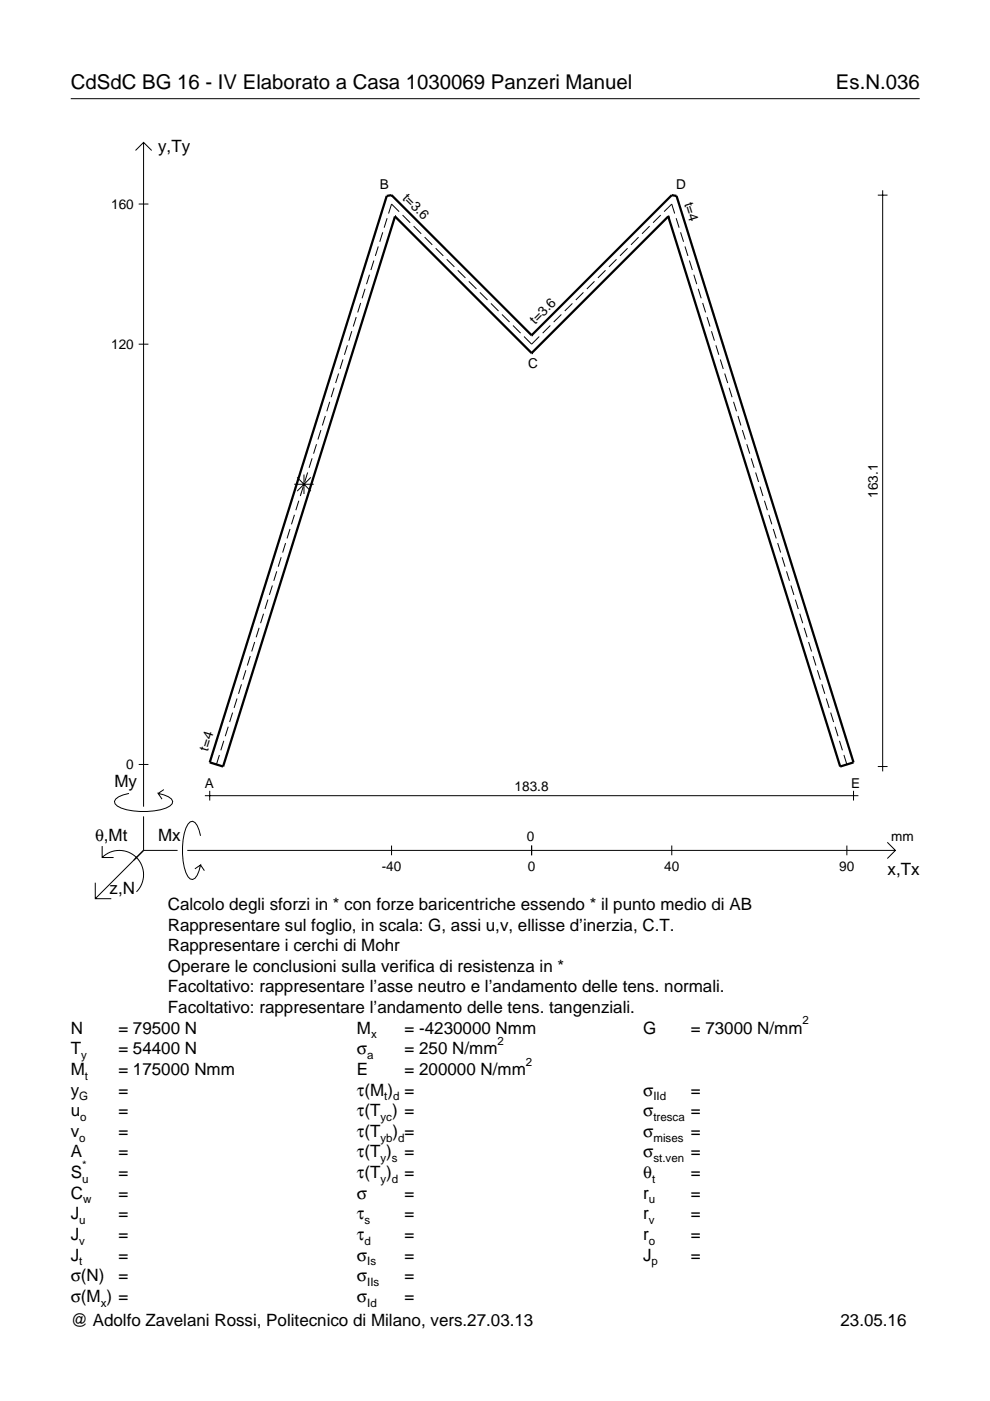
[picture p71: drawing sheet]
<svg xmlns="http://www.w3.org/2000/svg" width="210mm" height="297mm" viewBox="0 0 210 297" stroke-linecap="round" stroke-linejoin="round" font-family="sans-serif">
<defs><g id="words">
<g font-size="4.3">
<text x="15" y="18.9">CdSdC BG 16 - IV Elaborato a Casa 1030069 Panzeri Manuel</text>
<text x="177.2" y="18.9">Es.N.036</text>
</g>
<g font-size="3.6">
<text x="33.5" y="32.3">y,Ty</text>
<text x="24.3" y="166.9">My</text>
<text x="20.1" y="178.2">θ,Mt</text>
<text x="33.5" y="178.2">Mx</text>
<text x="188.2" y="185.5">x,Tx</text>
<text x="23.2" y="189.6">z,N</text>
<text x="35.6" y="192.9">Calcolo degli sforzi in * con forze baricentriche essendo * il punto medio di AB</text>
<text x="35.6" y="197.3">Rappresentare sul foglio, in scala: G, assi u,v, ellisse d’inerzia, C.T.</text>
<text x="35.6" y="201.7">Rappresentare i cerchi di Mohr</text>
<text x="35.6" y="206">Operare le conclusioni sulla verifica di resistenza in *</text>
<text x="35.6" y="210.4">Facoltativo: rappresentare l’asse neutro e l’andamento delle tens. normali.</text>
<text x="35.6" y="214.8">Facoltativo: rappresentare l’andamento delle tens. tangenziali.</text>
<text x="15" y="219.2">N</text>
<text x="25.1" y="219.2">= 79500 N</text>
<text x="75.7" y="219.2">M</text>
<text x="85.8" y="219.2">= -4230000 Nmm</text>
<text x="136.4" y="219.2">G</text>
<text x="146.5" y="219.2">= 73000 N/mm</text>
<text x="15" y="227.9">M</text>
<text x="15" y="223.5">T</text>
<text x="25.1" y="227.9">= 175000 Nmm</text>
<text x="25.1" y="223.5">= 54400 N</text>
<text x="75.7" y="223.5">σ</text>
<text x="75.7" y="227.9">E</text>
<text x="85.8" y="223.5">= 250 N/mm</text>
<text x="85.8" y="227.9">= 200000 N/mm</text>
<text x="15" y="232.3">y</text>
<text x="25.1" y="232.3">=</text>
<text x="75.7" y="232.3">τ(M ) =</text>
<text x="136.4" y="232.3">σ</text>
<text x="146.5" y="232.3">=</text>
<text x="15" y="236.7">u</text>
<text x="25.1" y="236.7">=</text>
<text x="75.7" y="236.7">τ(T ) =</text>
<text x="136.4" y="236.7">σ</text>
<text x="146.5" y="236.7">=</text>
<text x="15" y="245.4">A</text>
<text x="15" y="241">v</text>
<text x="25.1" y="241">=</text>
<text x="25.1" y="245.4">=</text>
<text x="75.7" y="241">τ(T</text>
<text x="75.7" y="245.4">τ(T )</text>
<text x="83.3" y="241">) =</text>
<text x="85.8" y="245.4">=</text>
<text x="136.4" y="241">σ</text>
<text x="136.4" y="245.4">σ</text>
<text x="146.5" y="241">=</text>
<text x="146.5" y="245.4">=</text>
<text x="15" y="249.8">S</text>
<text x="25.1" y="249.8">=</text>
<text x="75.7" y="249.8">τ(T )</text>
<text x="85.8" y="249.8">=</text>
<text x="136.4" y="249.8">θ</text>
<text x="146.5" y="249.8">=</text>
<text x="15" y="254.2">C</text>
<text x="25.1" y="254.2">=</text>
<text x="75.7" y="254.2">σ</text>
<text x="85.8" y="254.2">=</text>
<text x="136.4" y="254.2">r</text>
<text x="146.5" y="254.2">=</text>
<text x="15" y="262.9">J</text>
<text x="15" y="258.5">J</text>
<text x="25.1" y="262.9">=</text>
<text x="25.1" y="258.5">=</text>
<text x="75.7" y="258.5">τ</text>
<text x="75.7" y="262.9">τ</text>
<text x="85.8" y="262.9">=</text>
<text x="85.8" y="258.5">=</text>
<text x="136.4" y="262.9">r</text>
<text x="136.4" y="258.5">r</text>
<text x="146.5" y="262.9">=</text>
<text x="146.5" y="258.5">=</text>
<text x="15" y="267.3">J</text>
<text x="25.1" y="267.3">=</text>
<text x="75.7" y="267.3">σ</text>
<text x="85.8" y="267.3">=</text>
<text x="136.4" y="267.3">J</text>
<text x="146.5" y="267.3">=</text>
<text x="15" y="271.7">σ(N)</text>
<text x="25.1" y="271.7">=</text>
<text x="75.7" y="271.7">σ</text>
<text x="85.8" y="271.7">=</text>
<text x="15" y="276">σ(M ) =</text>
<text x="15" y="281.2">@ Adolfo Zavelani Rossi, Politecnico di Milano, vers.27.03.13</text>
<text x="75.7" y="276">σ</text>
<text x="85.8" y="276">=</text>
<text x="178.2" y="281.2">23.05.16</text>
</g>
<g font-size="2.9">
<text x="80.6" y="40.1">B</text>
<text x="143.4" y="40.1">D</text>
<text x="23.6" y="44.3">160</text>
<text x="85.2" y="42.1" transform="rotate(45 85.2 42.1)">t=3.6</text>
<text x="145" y="43.2" transform="rotate(73 145 43.2)">t=4</text>
<text x="113.4" y="68.9" transform="rotate(-45 113.4 68.9)">t=3.6</text>
<text x="23.6" y="74">120</text>
<text x="112" y="78.1">C</text>
<text x="186.1" y="105.6" transform="rotate(-90 186.1 105.6)">163.1</text>
<text x="44.1" y="159.4" transform="rotate(-73 44.1 159.4)">t=4</text>
<text x="26.8" y="163.1">0</text>
<text x="43.4" y="167.1">A</text>
<text x="109.1" y="167.7">183.8</text>
<text x="180.5" y="167.1">E</text>
<text x="111.7" y="178.2">0</text>
<text x="189" y="178.2">mm</text>
<text x="80.9" y="184.7">-40</text>
<text x="111.9" y="184.7">0</text>
<text x="140.8" y="184.7">40</text>
<text x="178" y="184.7">90</text>
</g>
<g font-size="2.4">
<text x="78.7" y="220.2">x</text>
<text x="105.5" y="221.5">2</text>
<text x="170.2" y="217.2">2</text>
<text x="17.2" y="224.5">y</text>
<text x="77.9" y="224.5">a</text>
<text x="111.5" y="225.9">2</text>
<text x="16.8" y="233.3">G</text>
<text x="18" y="228.9">t</text>
<text x="81.5" y="233.3">t d</text>
<text x="138.5" y="233.3">IId</text>
<text x="17" y="237.7">o</text>
<text x="80.7" y="237.7">yc</text>
<text x="138.5" y="237.7">tresca</text>
<text x="16.8" y="242">o</text>
<text x="80.7" y="242">yb d</text>
<text x="138.5" y="242">mises</text>
<text x="17.4" y="250.8">u</text>
<text x="17.4" y="247.8">*</text>
<text x="80.7" y="250.8">y d</text>
<text x="80.7" y="246.4">y s</text>
<text x="138.2" y="250.8">t</text>
<text x="138.5" y="246.4">st.ven</text>
<text x="17.6" y="255.2">w</text>
<text x="137.6" y="255.2">u</text>
<text x="16.8" y="263.9">v</text>
<text x="16.8" y="259.5">u</text>
<text x="77.3" y="259.5">s</text>
<text x="77.3" y="263.9">d</text>
<text x="137.6" y="263.9">o</text>
<text x="137.6" y="259.5">v</text>
<text x="16.8" y="268.3">t</text>
<text x="77.9" y="268.3">Is</text>
<text x="138.2" y="268.3">p</text>
<text x="77.9" y="272.7">IIs</text>
<text x="21.4" y="277">x</text>
<text x="77.9" y="277">Id</text>
</g>
</g></defs>
<g fill="none" stroke="#000" stroke-width=".21">
<path d="M15 20.9h180M28.7 31.9l1.7-1.7 1.8 1.7M30.4 30.2v140.8M29.4 43.3h2.1M78.3 58.2l-.6 2.1M79.3 55.2l-.7 2.1M80.2 52.3l-.6 2M81.1 49.3l-.6 2M82.1 46.3l-.7 2M84.6 44.9l-1.6-1.6-.6 2M85.4 45.6l1.6 1.6M87.7 47.9l1.6 1.7"/>
<path d="M90 50.3l1.6 1.6M92.4 52.6l1.6 1.6M94.7 55l1.6 1.6M97.1 57.3l1.6 1.6M99.4 59.7l1.6 1.6M126 59.7l-1.6 1.6M128.4 57.3l-1.6 1.6M130.7 55l-1.6 1.6M133.1 52.6l-1.7 1.6M135.4 50.3l-1.6 1.6M137.7 47.9l-1.6 1.7M140.1 45.6l-1.6 1.6"/>
<path d="M140.8 44.9l1.6-1.6 .6 2M143.4 46.3l.6 2M144.3 49.3l.6 2M145.2 52.3l.7 2M146.2 55.2l.6 2.1M147.1 58.2l.6 2.1M186.1 41.4h2.1M187.1 40.3v123.3M29.4 73h2.1M71.8 79.2l-.6 2M72.7 76.2l-.6 2M73.7 73.2l-.7 2"/>
<path d="M74.6 70.2l-.6 2M75.5 67.2l-.6 2M76.5 64.2l-.7 2M77.4 61.2l-.6 2M101.7 62l1.7 1.6M104.1 64.3l1.6 1.6M106.4 66.7l1.6 1.6M108.8 69l1.6 1.6M111.1 71.4l1.6 1.6 1.6-1.6M116.7 69l-1.6 1.6M119 66.7l-1.6 1.6M121.4 64.3l-1.7 1.6"/>
<path d="M123.7 62l-1.6 1.6M148 61.2l.7 2M149 64.2l.6 2M149.9 67.2l.6 2M150.8 70.2l.7 2M151.8 73.2l.6 2M152.7 76.2l.6 2M153.7 79.2l.6 2M66.2 97.2l-.7 2M67.1 94.2l-.6 2M68 91.2l-.6 2M69 88.2l-.7 2"/>
<path d="M69.9 85.2l-.6 2M70.8 82.2l-.6 2M154.6 82.2l.6 2M155.5 85.2l.7 2M156.5 88.2l.6 2M157.4 91.2l.6 2M158.3 94.2l.7 2M159.3 97.2l.6 2M59.6 118.1l-.6 2.1M60.5 115.1l-.6 2.1M61.5 112.2l-.6 2M62.4 102.7h4.1"/>
<path d="M62.4 109.2l-.6 2M63 101.2l2.9 2.9M63.4 106.2l-.7 2M64.3 103.2l-.6 2M64.4 100.6v4.1M65.2 100.2l-.6 2M65.9 101.2l-2.9 2.9M160.2 100.2l.6 2M161.1 103.2l.7 2M162.1 106.2l.6 2M163 109.2l.6 2M163.9 112.2l.7 2"/>
<path d="M164.9 115.1l.6 2.1M165.8 118.1l.6 2.1M53.1 139.1l-.7 2M54 136.1l-.6 2M54.9 133.1l-.6 2M55.9 130.1l-.7 2M56.8 127.1l-.6 2M57.7 124.1l-.6 2M58.7 121.1l-.7 2M166.8 121.1l.6 2M167.7 124.1l.6 2M168.6 127.1l.7 2"/>
<path d="M169.6 130.1l.6 2M170.5 133.1l.6 2M171.4 136.1l.7 2M172.4 139.1l.6 2M47.4 157.1l-.6 2M48.4 154.1l-.6 2M49.3 151.1l-.6 2M50.3 148.1l-.7 2M51.2 145.1l-.6 2M52.1 142.1l-.6 2M173.3 142.1l.6 2M174.2 145.1l.7 2"/>
<path d="M175.2 148.1l.6 2M176.1 151.1l.6 2M177.1 154.1l.6 2M178 157.1l.6 2M21.7 179.4v2.4h2.4M27.3 168.2a3.6 3.6 0 0 0-3 1.7l.1 .5a5.6 5.6 0 0 0 3.8 1.5 13.4 13.4 0 0 0 7.8-1l.5-.5 .1-.5a3.6 3.6 0 0 0-3.1-1.7l.8 1.2M29.4 162.1h2.1M30.4 173.1v7.2M34.7 167.4l-1.2 .8M42.5 177.2a3.6 3.6 0 0 0-1.7-3.1l-.5 .2a5.7 5.7 0 0 0-1.5 3.7 13.3 13.3 0 0 0 1 7.9l.5 .5 .5 .1a3.6 3.6 0 0 0 1.7-3.1l-1.2 .8M43.4 168.7h138.6M44.5 167.7v2"/>
<path d="M46.5 160.1l-.6 2M83 179.3v2M112.7 179.3v2M142.4 179.3v2M178.9 160.1l.7 2M179.6 179.3v2M181 167.7v2M186.1 162.5h2.1M188.1 178.6l1.7 1.7-1.7 1.7M20.2 187.2v3.3h3.4M21.7 181.8a5.1 5.1 0 0 1 7.2 0 5.1 5.1 0 0 1 0 7.3M30.4 180.3l-10.2 10.2"/>
<path d="M30.4 180.3h7.2M39.7 180.3h150.1M42.5 183.4l.8 1.2"/>
</g>
<path d="M83.7 45.9h.1M83.7 45.9l-36.4 116.6-2.8-.9 37.5-120.1 1-.1 29.7 29.7M83.7 45.9l29 29M141.7 45.9h.1M141.7 45.9l-29 29M141.7 45.9l36.4 116.6 2.9-.9-37.6-120.1-1-.1-29.7 29.7M112.7 74.9h.1M112.7 71.1h.1" fill="none" stroke="#000" stroke-width=".48"/>
<use href="#words"/>
</svg>
